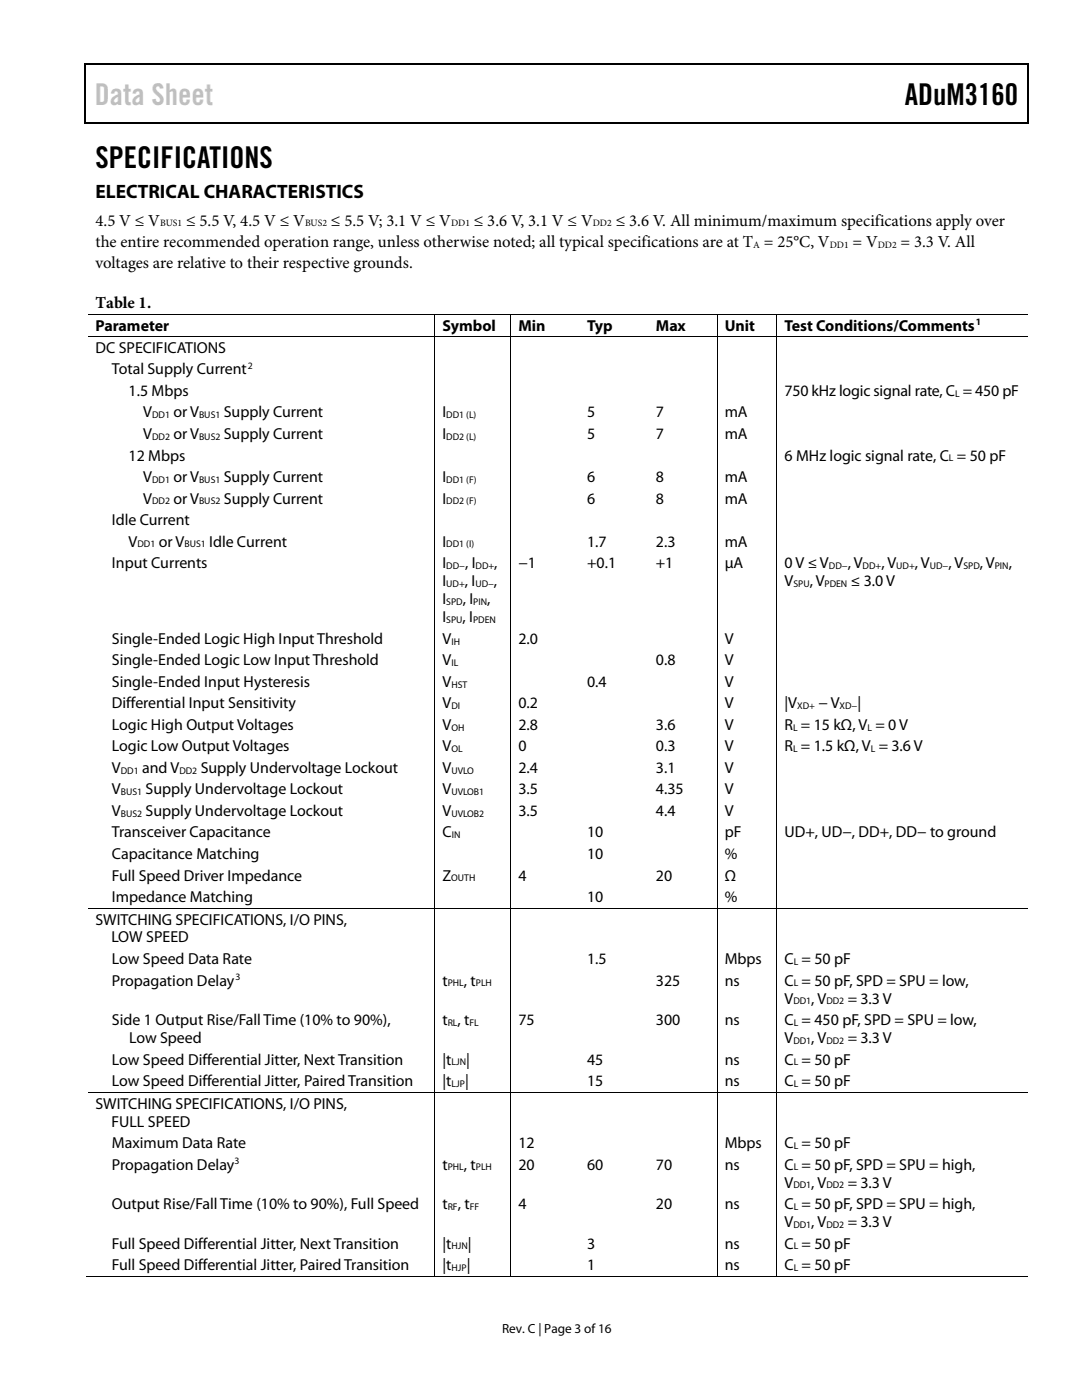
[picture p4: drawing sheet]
<svg xmlns="http://www.w3.org/2000/svg" width="216mm" height="279mm" viewBox="0 0 216 279" stroke-linecap="round" stroke-linejoin="round" font-family="sans-serif">
<defs><g id="words">
<text font-size="6" fill="#c1c1c1" x="18.9" y="21">Data Sheet</text>
<g font-size="6">
<text x="180.5" y="21">ADuM3160</text>
<text x="19" y="33.6">SPECIFICATIONS</text>
</g>
<text font-size="3.9" x="19" y="39.6">ELECTRICAL CHARACTERISTICS</text>
<g font-size="3.3">
<text x="19" y="45">4.5 V ≤ V</text>
<text x="37.1" y="45">≤ 5.5 V, 4.5 V ≤ V</text>
<text x="66" y="45">≤ 5.5 V; 3.1 V ≤ V</text>
<text x="94.6" y="45">≤ 3.6 V, 3.1 V ≤ V</text>
<text x="122.9" y="45">≤ 3.6 V. All minimum/maximum specifications apply over</text>
<text x="19.1" y="49.3">the entire recommended operation range, unless otherwise noted; all typical specifications are at T = 25°C, V</text>
<text x="19.1" y="53.6">voltages are relative to their respective grounds.</text>
<text x="170.1" y="49.3">= V</text>
<text x="179.7" y="49.3">= 3.3 V. All</text>
<text x="19.1" y="61.4">Table 1.</text>
</g>
<g font-size="3.2">
<text x="19" y="66">Parameter</text>
<text x="88.3" y="66">Symbol</text>
<text x="103.4" y="66">Min</text>
<text x="117.2" y="66">Typ</text>
<text x="130.9" y="66">Max</text>
<text x="144.6" y="66">Unit</text>
<text x="156.5" y="66">Test Conditions/Comments</text>
<text x="19" y="70.4">DC SPECIFICATIONS</text>
<text x="22.3" y="74.7">Total Supply Current</text>
<text x="25.7" y="79">1.5 Mbps</text>
<text x="28.6" y="83.3">V</text>
<text x="34.6" y="83.3">or V</text>
<text x="44.7" y="83.3">Supply Current</text>
<text x="88.3" y="83.3">I</text>
<text x="117.2" y="83.3">5</text>
<text x="130.9" y="83.3">7</text>
<text x="144.6" y="83.3">mA</text>
<text x="156.5" y="79">750 kHz logic signal rate, C = 450 pF</text>
<text x="28.6" y="87.6">V</text>
<text x="34.6" y="87.6">or V</text>
<text x="44.7" y="87.6">Supply Current</text>
<text x="88.3" y="87.6">I</text>
<text x="117.2" y="87.6">5</text>
<text x="130.9" y="87.6">7</text>
<text x="144.6" y="87.6">mA</text>
<text x="25.7" y="91.9">12 Mbps</text>
<text x="156.5" y="91.9">6 MHz logic signal rate, C = 50 pF</text>
<text x="28.6" y="96.2">V</text>
<text x="28.6" y="100.5">V</text>
<text x="34.6" y="96.2">or V</text>
<text x="34.6" y="100.5">or V</text>
<text x="44.7" y="96.2">Supply Current</text>
<text x="44.7" y="100.5">Supply Current</text>
<text x="88.3" y="96.2">I</text>
<text x="88.3" y="100.5">I</text>
<text x="117.2" y="96.2">6</text>
<text x="117.2" y="100.5">6</text>
<text x="130.9" y="96.2">8</text>
<text x="130.9" y="100.5">8</text>
<text x="144.6" y="96.2">mA</text>
<text x="144.6" y="100.5">mA</text>
<text x="22.3" y="104.8">Idle Current</text>
<text x="22.3" y="113.4">Input Currents</text>
<text x="25.7" y="109.1">V</text>
<text x="31.7" y="109.1">or V</text>
<text x="41.7" y="109.1">Idle Current</text>
<text x="88.3" y="113.4">I</text>
<text x="88.3" y="109.1">I</text>
<text x="92.8" y="113.4">, I</text>
<text x="98.6" y="113.4">,</text>
<text x="103.4" y="113.4">−1</text>
<text x="117.2" y="113.4">+0.1</text>
<text x="117.2" y="109.1">1.7</text>
<text x="130.9" y="113.4">+1</text>
<text x="130.9" y="109.1">2.3</text>
<text x="144.6" y="113.4">µA</text>
<text x="144.6" y="109.1">mA</text>
<text x="156.5" y="113.4">0 V ≤V</text>
<text x="169.1" y="113.4">, V</text>
<text x="175.9" y="113.4">, V</text>
<text x="182.6" y="113.4">, V</text>
<text x="189.3" y="113.4">, V</text>
<text x="195.5" y="113.4">, V</text>
<text x="201.3" y="113.4">,</text>
<text x="88.3" y="117">I</text>
<text x="92.8" y="117">, I</text>
<text x="98.6" y="117">,</text>
<text x="156.5" y="117">V</text>
<text x="161.6" y="117">, V</text>
<text x="169.8" y="117">≤ 3.0 V</text>
<text x="88.3" y="120.6">I</text>
<text x="88.3" y="124.2">I</text>
<text x="92.3" y="124.2">, I</text>
<text x="92.3" y="120.6">, I</text>
<text x="97.2" y="120.6">,</text>
<text x="22.3" y="128.5">Single-Ended Logic High Input Threshold</text>
<text x="88.3" y="128.5">V</text>
<text x="103.4" y="128.5">2.0</text>
<text x="144.6" y="128.5">V</text>
<text x="22.3" y="132.8">Single-Ended Logic Low Input Threshold</text>
<text x="22.3" y="137.1">Single-Ended Input Hysteresis</text>
<text x="88.3" y="132.8">V</text>
<text x="88.3" y="137.1">V</text>
<text x="117.2" y="137.1">0.4</text>
<text x="130.9" y="132.8">0.8</text>
<text x="144.6" y="137.1">V</text>
<text x="144.6" y="132.8">V</text>
<text x="22.3" y="141.4">Differential Input Sensitivity</text>
<text x="88.3" y="141.4">V</text>
<text x="103.4" y="141.4">0.2</text>
<text x="144.6" y="141.4">V</text>
<text x="156.5" y="141.4">|V</text>
<text x="163.3" y="141.4">− V</text>
<text x="171.1" y="141.4">|</text>
<text x="22.3" y="145.6">Logic High Output Voltages</text>
<text x="22.3" y="149.9">Logic Low Output Voltages</text>
<text x="88.3" y="145.6">V</text>
<text x="88.3" y="149.9">V</text>
<text x="103.4" y="145.6">2.8</text>
<text x="103.4" y="149.9">0</text>
<text x="130.9" y="145.6">3.6</text>
<text x="130.9" y="149.9">0.3</text>
<text x="144.6" y="145.6">V</text>
<text x="144.6" y="149.9">V</text>
<text x="156.5" y="145.6">R = 15 kΩ, V = 0 V</text>
<text x="156.5" y="149.9">R = 1.5 kΩ, V = 3.6 V</text>
<text x="22.3" y="154.2">V</text>
<text x="28.4" y="154.2">and V</text>
<text x="40" y="154.2">Supply Undervoltage Lockout</text>
<text x="88.3" y="154.2">V</text>
<text x="103.4" y="154.2">2.4</text>
<text x="130.9" y="154.2">3.1</text>
<text x="144.6" y="154.2">V</text>
<text x="22.3" y="158.5">V</text>
<text x="29.1" y="158.5">Supply Undervoltage Lockout</text>
<text x="88.3" y="158.5">V</text>
<text x="103.4" y="158.5">3.5</text>
<text x="130.9" y="158.5">4.35</text>
<text x="144.6" y="158.5">V</text>
<text x="22.3" y="162.8">V</text>
<text x="22.3" y="167.1">Transceiver Capacitance</text>
<text x="29.1" y="162.8">Supply Undervoltage Lockout</text>
<text x="88.3" y="162.8">V</text>
<text x="88.3" y="167.1">C</text>
<text x="103.4" y="162.8">3.5</text>
<text x="117.2" y="167.1">10</text>
<text x="130.9" y="162.8">4.4</text>
<text x="144.6" y="162.8">V</text>
<text x="144.6" y="167.1">pF</text>
<text x="156.5" y="167.1">UD+, UD−, DD+, DD− to ground</text>
<text x="22.3" y="171.4">Capacitance Matching</text>
<text x="117.2" y="171.4">10</text>
<text x="144.6" y="171.4">%</text>
<text x="22.3" y="175.7">Full Speed Driver Impedance</text>
<text x="88.3" y="175.7">Z</text>
<text x="103.4" y="175.7">4</text>
<text x="130.9" y="175.7">20</text>
<text x="144.6" y="175.7">Ω</text>
<text x="19" y="184.5">SWITCHING SPECIFICATIONS, I/O PINS,</text>
<text x="22.3" y="180">Impedance Matching</text>
<text x="117.2" y="180">10</text>
<text x="144.6" y="180">%</text>
<text x="22.2" y="188.1">LOW SPEED</text>
<text x="22.3" y="192.4">Low Speed Data Rate</text>
<text x="22.3" y="196.7">Propagation Delay</text>
<text x="88.3" y="196.7">t</text>
<text x="92.6" y="196.7">, t</text>
<text x="117.2" y="192.4">1.5</text>
<text x="130.9" y="196.7">325</text>
<text x="144.6" y="192.4">Mbps</text>
<text x="144.6" y="196.7">ns</text>
<text x="156.5" y="192.4">C = 50 pF</text>
<text x="156.5" y="196.7">C = 50 pF, SPD = SPU = low,</text>
<text x="156.5" y="200.3">V</text>
<text x="161.9" y="200.3">, V</text>
<text x="169.1" y="200.3">= 3.3 V</text>
<text x="22.3" y="204.6">Side 1 Output Rise/Fall Time (10% to 90%),</text>
<text x="25.8" y="208.2">Low Speed</text>
<text x="88.3" y="204.6">t , t</text>
<text x="103.4" y="204.6">75</text>
<text x="130.9" y="204.6">300</text>
<text x="144.6" y="204.6">ns</text>
<text x="156.5" y="204.6">C = 450 pF, SPD = SPU = low,</text>
<text x="156.5" y="208.2">V</text>
<text x="161.9" y="208.2">, V</text>
<text x="169.1" y="208.2">= 3.3 V</text>
<text x="22.3" y="212.4">Low Speed Differential Jitter, Next Transition</text>
<text x="88.3" y="212.4">|t</text>
<text x="93" y="212.4">|</text>
<text x="117.2" y="212.4">45</text>
<text x="144.6" y="212.4">ns</text>
<text x="156.5" y="212.4">C = 50 pF</text>
<text x="19" y="221.2">SWITCHING SPECIFICATIONS, I/O PINS,</text>
<text x="22.3" y="216.7">Low Speed Differential Jitter, Paired Transition</text>
<text x="88.3" y="216.7">|t</text>
<text x="92.8" y="216.7">|</text>
<text x="117.2" y="216.7">15</text>
<text x="144.6" y="216.7">ns</text>
<text x="156.5" y="216.7">C = 50 pF</text>
<text x="22.2" y="224.8">FULL SPEED</text>
<text x="22.3" y="229.1">Maximum Data Rate</text>
<text x="22.3" y="233.4">Propagation Delay</text>
<text x="88.3" y="233.4">t</text>
<text x="92.6" y="233.4">, t</text>
<text x="103.4" y="229.1">12</text>
<text x="103.4" y="233.4">20</text>
<text x="117.2" y="233.4">60</text>
<text x="130.9" y="233.4">70</text>
<text x="144.6" y="229.1">Mbps</text>
<text x="144.6" y="233.4">ns</text>
<text x="156.5" y="229.1">C = 50 pF</text>
<text x="156.5" y="233.4">C = 50 pF, SPD = SPU = high,</text>
<text x="156.5" y="237">V</text>
<text x="161.9" y="237">, V</text>
<text x="169.1" y="237">= 3.3 V</text>
<text x="22.3" y="241.3">Output Rise/Fall Time (10% to 90%), Full Speed</text>
<text x="88.3" y="241.3">t , t</text>
<text x="103.4" y="241.3">4</text>
<text x="130.9" y="241.3">20</text>
<text x="144.6" y="241.3">ns</text>
<text x="156.5" y="241.3">C = 50 pF, SPD = SPU = high,</text>
<text x="156.5" y="244.9">V</text>
<text x="161.9" y="244.9">, V</text>
<text x="169.1" y="244.9">= 3.3 V</text>
<text x="22.3" y="249.2">Full Speed Differential Jitter, Next Transition</text>
<text x="88.3" y="249.2">|t</text>
<text x="93.4" y="249.2">|</text>
<text x="117.2" y="249.2">3</text>
<text x="144.6" y="249.2">ns</text>
<text x="156.5" y="249.2">C = 50 pF</text>
<text x="22.3" y="253.5">Full Speed Differential Jitter, Paired Transition</text>
<text x="88.3" y="253.5">|t</text>
<text x="93.1" y="253.5">|</text>
<text x="117.2" y="253.5">1</text>
<text x="144.6" y="253.5">ns</text>
<text x="156.5" y="253.5">C = 50 pF</text>
</g>
<text font-size="2.6" x="100.2" y="266">Rev. C | Page 3 of 16</text>
<g font-size="1.9">
<text x="32" y="45.2">BUS1</text>
<text x="60.9" y="45.2">BUS2</text>
<text x="90" y="45.2">DD1</text>
<text x="118.3" y="45.2">DD2</text>
<text x="150.3" y="49.5">A</text>
<text x="165.6" y="49.5">DD1</text>
<text x="175.2" y="49.5">DD2</text>
<text x="194.7" y="64.9">1</text>
<text x="49.5" y="73.7">2</text>
<text x="30.4" y="83.5">DD1</text>
<text x="39.7" y="83.5">BUS1</text>
<text x="89" y="83.5">DD1 (L)</text>
<text x="190.6" y="79.2">L</text>
<text x="30.4" y="87.8">DD2</text>
<text x="39.7" y="87.8">BUS2</text>
<text x="89" y="87.8">DD2 (L)</text>
<text x="189.4" y="92.1">L</text>
<text x="30.4" y="96.4">DD1</text>
<text x="30.4" y="100.7">DD2</text>
<text x="39.7" y="96.4">BUS1</text>
<text x="39.7" y="100.7">BUS2</text>
<text x="89" y="96.4">DD1 (F)</text>
<text x="89" y="100.7">DD2 (F)</text>
<text x="27.4" y="109.3">DD1</text>
<text x="36.8" y="109.3">BUS1</text>
<text x="89" y="109.3">DD1 (I)</text>
<text x="89" y="113.6">DD−</text>
<text x="94.9" y="113.6">DD+</text>
<text x="165.4" y="113.6">DD−</text>
<text x="172.1" y="113.6">DD+</text>
<text x="178.8" y="113.6">UD+</text>
<text x="185.5" y="113.6">UD−</text>
<text x="192.2" y="113.6">SPD</text>
<text x="198.5" y="113.6">PIN</text>
<text x="89" y="117.2">UD+</text>
<text x="94.8" y="117.2">UD−</text>
<text x="158.3" y="117.2">SPU</text>
<text x="164.5" y="117.2">PDEN</text>
<text x="89" y="120.8">SPD</text>
<text x="89" y="124.4">SPU</text>
<text x="94.4" y="124.4">PDEN</text>
<text x="94.4" y="120.8">PIN</text>
<text x="90.1" y="128.6">IH</text>
<text x="90.1" y="132.9">IL</text>
<text x="90.1" y="137.2">HST</text>
<text x="90.1" y="141.5">DI</text>
<text x="159.1" y="141.5">XD+</text>
<text x="167.5" y="141.5">XD−</text>
<text x="90.1" y="145.8">OH</text>
<text x="158.2" y="145.8">L</text>
<text x="173.1" y="145.8">L</text>
<text x="24.1" y="154.4">DD1</text>
<text x="35.8" y="154.4">DD2</text>
<text x="90.1" y="150.1">OL</text>
<text x="90.1" y="154.4">UVLO</text>
<text x="158.2" y="150.1">L</text>
<text x="173.8" y="150.1">L</text>
<text x="24.1" y="158.7">BUS1</text>
<text x="90.1" y="158.7">UVLOB1</text>
<text x="24.1" y="163">BUS2</text>
<text x="90.1" y="163">UVLOB2</text>
<text x="90.1" y="167.3">IN</text>
<text x="90" y="175.9">OUTH</text>
<text x="47" y="195.6">3</text>
<text x="89.3" y="196.8">PHL</text>
<text x="95" y="196.8">PLH</text>
<text x="158.4" y="192.6">L</text>
<text x="158.4" y="196.9">L</text>
<text x="158.3" y="200.4">DD1</text>
<text x="164.9" y="200.4">DD2</text>
<text x="89.3" y="204.7">RL</text>
<text x="93.7" y="204.7">FL</text>
<text x="158.3" y="208.3">DD1</text>
<text x="158.4" y="204.7">L</text>
<text x="164.9" y="208.3">DD2</text>
<text x="90.1" y="212.6">LJN</text>
<text x="158.4" y="212.6">L</text>
<text x="90.1" y="216.9">LJP</text>
<text x="158.4" y="216.9">L</text>
<text x="46.8" y="232.3">3</text>
<text x="89.3" y="233.6">PHL</text>
<text x="95" y="233.6">PLH</text>
<text x="158.4" y="229.3">L</text>
<text x="158.4" y="233.6">L</text>
<text x="158.3" y="237.2">DD1</text>
<text x="164.9" y="237.2">DD2</text>
<text x="89.3" y="241.5">RF</text>
<text x="93.7" y="241.5">FF</text>
<text x="158.3" y="245.1">DD1</text>
<text x="158.4" y="241.5">L</text>
<text x="164.9" y="245.1">DD2</text>
<text x="90.1" y="249.3">HJN</text>
<text x="158.4" y="249.3">L</text>
<text x="90.1" y="253.6">HJP</text>
<text x="158.4" y="253.6">L</text>
</g>
</g></defs>
<g fill="#000">
<path d="M16.9 12.7h.2v1h-.2zM16.9 12.7h.2v.3h-.2zM82.5 12.7h.3v.3h-.3zM205.1 12.7h.2v1h-.2zM205.1 12.7h.2v.3h-.2zM16.9 24.4h.2v.3h-.2zM82.3 24.4h.2v.3h-.2zM205.1 24.4h.2v.3h-.2zM86.7 62.6h.1v.2h-.1zM86.7 67.1h.1v.2h-.1zM101.8 62.6h.2v.2h-.2zM101.8 67.1h.2v.2h-.2z"/>
<path d="M115.6 62.6h.2v.2h-.2zM115.6 67.1h.2v.2h-.2zM129.4 62.6h.1v.2h-.1zM129.4 67.1h.1v.2h-.1zM143 62.6h.2v.2h-.2zM143 67.1h.2v.2h-.2zM154.9 62.6h.2v.2h-.2zM154.9 67.1h.2v.2h-.2zM86.7 181.2h.1v.2h-.1zM101.8 181.2h.2v.2h-.2zM115.6 181.2h.2v.2h-.2zM129.4 181.2h.1v.2h-.1z"/>
<path d="M143 181.2h.2v.2h-.2zM154.9 181.2h.2v.2h-.2zM86.7 217.9h.1v.2h-.1zM101.8 217.9h.2v.2h-.2zM115.6 217.9h.2v.2h-.2zM129.4 217.9h.1v.2h-.1zM143 217.9h.2v.2h-.2zM154.9 217.9h.2v.2h-.2zM86.7 254.7h.1v.1h-.1zM101.8 254.7h.2v.1h-.2zM115.4 254.7h.1v.1h-.1zM129.1 254.7h.2v.1h-.2z"/>
<path d="M143 254.7h.2v.1h-.2zM154.9 254.7h.2v.1h-.2z"/>
</g>
<path d="M17 13.7v10.7M17.1 12.8h65.4M82.8 12.8h122.3M205.2 13.7v10.7M17.1 24.5h188" fill="none" stroke="#000" stroke-width=".25"/>
<g fill="none" stroke="#000" stroke-width=".2">
<path d="M17.5 62.7h69.2M17.5 67.2h69.2M86.8 62.8v4.3M86.8 67.3v113.9M86.8 62.7h15M86.8 67.2h15M101.9 62.8v4.3M101.9 67.3v113.9M102 62.7h13.6M102 67.2h13.6M115.8 62.7h13.6M115.8 67.2h13.6"/>
<path d="M129.5 62.7h13.5M129.5 67.2h13.5M143.1 62.8v4.3M143.1 67.3v113.9M143.2 62.7h11.7M143.2 67.2h11.7M155 62.8v4.3M155 67.3v113.9M155.1 62.7h50M155.1 67.2h50M17.5 181.3h69.2M86.8 181.4v36.5"/>
<path d="M86.8 181.3h15M101.9 181.4v36.5M102 181.3h13.6M115.8 181.3h13.6M129.5 181.3h13.5M143.1 181.4v36.5M143.2 181.3h11.7M155 181.4v36.5M155.1 181.3h50M17.5 218h69.2M86.8 218.1v36.6M86.8 218h15"/>
<path d="M101.9 218.1v36.6M102 218h13.6M115.8 218h13.6M129.5 218h13.5M143.1 218.1v36.6M143.2 218h11.7M155 218.1v36.6M155.1 218h50M17.3 254.7h69.4M86.8 254.7h15M102 254.7h41M143.2 254.7h11.7"/>
<path d="M155.1 254.7h50"/>
</g>
<use href="#words"/>
</svg>
